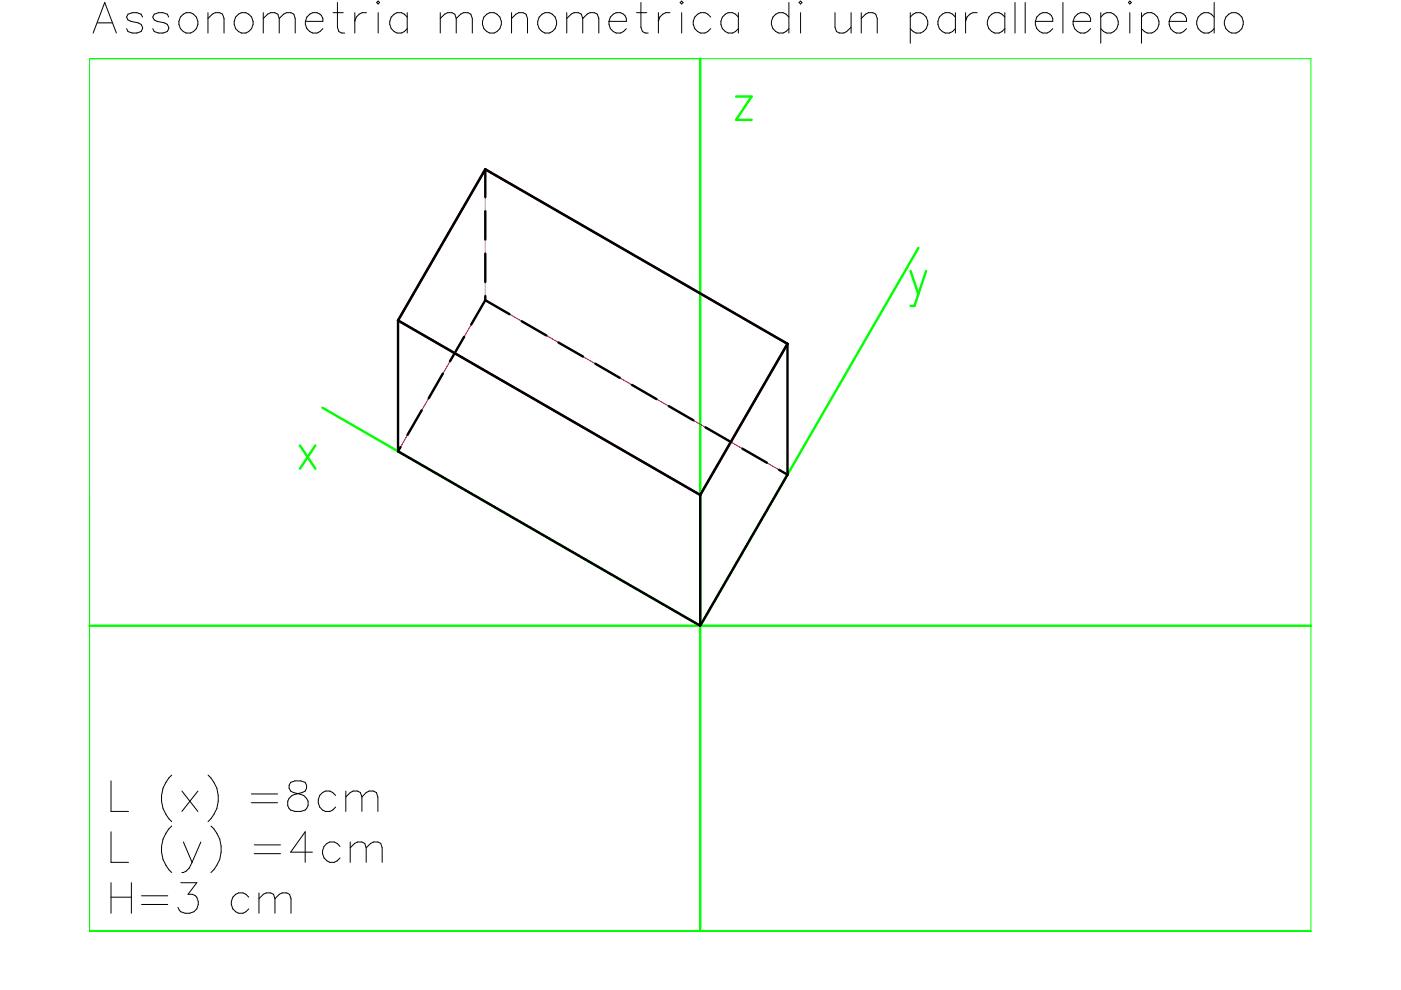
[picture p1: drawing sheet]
<svg xmlns="http://www.w3.org/2000/svg" width="297mm" height="210mm" viewBox="0 0 297 210" stroke-linecap="round" stroke-linejoin="round" font-family="sans-serif">
<path d="M19 12.4h258.9v185h-258.9z" fill="none" stroke="#0f0" stroke-width=".21"/>
<path d="M148.5 12.4v185M156.1 20.5h3.3l-3.3 4.9h3.3M193.1 57.5l1.6 4.9M194.7 52.6l-46.2 80.1-80.1-46.3M196.3 57.5l-2.4 7.4h-.8M63.6 94.4l3.3 5M66.9 94.4l-3.3 5M19 132.7h258.9" fill="none" stroke="#0f0" stroke-width=".51"/>
<path d="M102.9 63.6l64.1 37-18.5 32.1-64.1-37z" fill="none" stroke="#f00" stroke-width=".21"/>
<g fill="none" stroke="#000" stroke-width=".51">
<path d="M102.9 35.9l-18.5 32M102.9 35.9l64.1 37M102.9 35.9v5.9M102.9 44.8v6M102.9 53.8v6M84.4 67.9l64.1 37M84.4 67.9v27.8M93.9 79.2l-3 5.2M98.4 71.4l-3 5.2M102.9 63.6l5.1 3M102.9 63.6l-3 5.2M102.9 62.8v.8"/>
<path d="M110.6 68.1l5.2 3M118.4 72.6l5.2 3M126.2 77.1l5.2 3M167 72.9l-18.5 32M167 72.9v27.7M84.4 95.7l64.1 37M84.9 94.8l-.5 .9M89.4 87l-3 5.2M134 81.6l5.2 3M141.8 86.1l5.2 3M149.6 90.6l5.2 3M157.4 95.1l5.2 3"/>
<path d="M165.2 99.6l1.8 1M148.5 104.9v27.8M167 100.6l-18.5 32.1"/>
</g>
<g fill="none" stroke="#000" stroke-width=".21">
<path d="M19.7 7l2.5-6.5 2.5 6.5M20.7 4.8h3M30.2 3.6l-.3-.6-.9-.3h-.9l-1 .3-.3 .6 .3 .6 2.8 1 .3 .9-.3 .6-.9 .3h-.9l-1-.3-.3-.6M35.8 3.6l-.3-.6-1-.3h-.9l-.9 .3-.3 .6 .3 .6 2.8 1 .3 .6-.3 .9-1 .3h-.9l-.9-.3-.3-.6M38.2 3.6a2.09 2.09 0 0 1 3-.5 2.09 2.09 0 0 1 .4 3 2.09 2.09 0 0 1-2.9 .5 2.09 2.09 0 0 1-.5-3zM44.1 3.9l.9-.9 .6-.3h1l.6 .3 .3 .9v3.1M44.1 2.7v4.3M50 3.6a2.09 2.09 0 0 1 2.9-.5 2.09 2.09 0 0 1 .4 3 2.02 2.02 0 0 1-2.5 .8 2.02 2.02 0 0 1-1.1-2.4zM55.8 3.9l.9-.9 .7-.3h.9l.6 .3 .3 .9M55.8 2.7v4.3M59.2 3.9l.9-.9 .6-.3h1l.6 .3 .3 .9v3.1M59.2 3.9v3.1"/>
<path d="M64.7 4.5a2.04 2.04 0 0 0 1.3 2.3 2.04 2.04 0 0 0 2.5-.7M65.7 3a1.71 1.71 0 0 1 1.9-.2 1.71 1.71 0 0 1 .9 1.7h-3.8l.4-.9zM70.6 2.7h2.2M71.5 .5v5.3l.3 .9 .7 .3h.6M75.2 2.7v4.3M77.7 2.7a2.11 2.11 0 0 0-2.5 1.8M79.9 .5l.3-.3 .3 .3-.3 .3zM80.2 2.7v4.3M86.3 3.6a2.09 2.09 0 0 0-2.9-.5 2.09 2.09 0 0 0-.4 3 1.95 1.95 0 0 0 3.3 0M86.3 2.7v4.3M93.3 3.9l1-.9 .6-.3h.9l.6 .3 .3 .9M93.3 2.7v4.3"/>
<path d="M96.7 3.9l1-.9 .6-.3h.9l.6 .3 .3 .9v3.1M96.7 3.9v3.1M102.6 3.6a2.09 2.09 0 0 1 2.9-.5 2.09 2.09 0 0 1 .5 3 2.02 2.02 0 0 1-2.5 .8 2.02 2.02 0 0 1-1.2-2.4zM108.5 3.9l.9-.9 .6-.3h.9l.6 .3 .3 .9v3.1M108.5 2.7v4.3M114.3 3.6a2.02 2.02 0 0 1 2.5-.8 2.02 2.02 0 0 1 1.2 2.4 2.03 2.03 0 0 1-2.3 1.8 2.03 2.03 0 0 1-1.7-2.5zM120.2 3.9l.9-.9 .6-.3h.9l.7 .3 .2 .9M120.2 2.7v4.3M123.5 3.9l1-.9 .6-.3h.9l.6 .3 .4 .9v3.1M123.5 3.9v3.1M129.1 4.5a2.03 2.03 0 0 0 1.2 2.3 2.03 2.03 0 0 0 2.5-.7M129.4 3.6a1.78 1.78 0 0 1 2.1-.9 1.78 1.78 0 0 1 1.3 1.8h-3.7z"/>
<path d="M135 2.7h2.1M135.9 .5v5.3l.3 .9 .6 .3h.6M139.6 2.7v4.3M142 2.7a2.11 2.11 0 0 0-2.4 1.8M144.2 .5l.3-.3 .3 .3-.3 .3zM144.5 2.7v4.3M150.7 3.6a2.09 2.09 0 0 0-3-.5 2.09 2.09 0 0 0-.4 3 1.95 1.95 0 0 0 3.4 0M156.5 3.6a2.09 2.09 0 0 0-2.9-.5 2.09 2.09 0 0 0-.4 3 1.95 1.95 0 0 0 3.3 0M156.5 2.7v4.3M167.3 3.6a2.09 2.09 0 0 0-3-.5 2.09 2.09 0 0 0-.4 3 1.95 1.95 0 0 0 3.4 0M167.3 .5v6.5M169.4 .5l.3-.3 .3 .3-.3 .3z"/>
<path d="M169.7 2.7v4.3M177 2.7v3.1l.4 .9 .6 .3h.9l.6-.3 .9-.9M180.4 2.7v4.3M182.6 3.9l.9-.9 .6-.3h1l.6 .3 .3 .9v3.1M182.6 2.7v4.3M193 3.6a2.09 2.09 0 0 1 2.9-.5 2.09 2.09 0 0 1 .5 3 1.95 1.95 0 0 1-3.4 0M193 2.7v6.5M202.6 3.6a2.1 2.1 0 0 0-3-.5 2.1 2.1 0 0 0-.4 3 1.97 1.97 0 0 0 3.4 0M202.6 2.7v4.3M204.7 2.7v4.3M207.2 2.7a2.08 2.08 0 0 0-2.5 1.8M213 3.6a2.09 2.09 0 0 0-2.9-.5 2.09 2.09 0 0 0-.4 3 1.95 1.95 0 0 0 3.3 0"/>
<path d="M213 2.7v4.3M215.2 .5v6.5M217.4 .5v6.5M219.5 4.5a2.03 2.03 0 0 0 1.2 2.3 2.03 2.03 0 0 0 2.5-.7M219.8 3.6a1.78 1.78 0 0 1 2.1-.9 1.78 1.78 0 0 1 1.3 1.8h-3.7zM225.4 .5v6.5M227.5 4.5a2.04 2.04 0 0 0 1.2 2.3 2.04 2.04 0 0 0 2.5-.7M227.8 3.6a1.78 1.78 0 0 1 2.1-.9 1.78 1.78 0 0 1 1.3 1.8h-3.7zM233.4 3.6a2.09 2.09 0 0 1 2.9-.5 2.09 2.09 0 0 1 .5 3 1.95 1.95 0 0 1-3.4 0M233.4 2.7v6.5M239.5 .2l.4 .3-.4 .3-.3-.3zM239.5 2.7v4.3"/>
<path d="M242 3.6a2.09 2.09 0 0 1 3-.5 2.09 2.09 0 0 1 .4 3 1.95 1.95 0 0 1-3.4 0M242 2.7v6.5M247.9 4.5a2.03 2.03 0 0 0 1.2 2.3 2.03 2.03 0 0 0 2.5-.7M248.2 3.6a1.78 1.78 0 0 1 2.1-.9 1.78 1.78 0 0 1 1.3 1.8h-3.7zM257.4 3.6a2.09 2.09 0 0 0-2.9-.5 2.09 2.09 0 0 0-.5 3 1.95 1.95 0 0 0 3.4 0M257.4 .5v6.5M259.9 3.6a2.02 2.02 0 0 1 2.5-.8 2.02 2.02 0 0 1 1.2 2.4 2.03 2.03 0 0 1-2.4 1.8 2.03 2.03 0 0 1-1.6-2.5zM23.5 165.6v6.4h3.7M23.5 176.4v6.4h3.7M36.4 164.3a6.7 6.7 0 0 0 0 9.9M36.4 175.1a6.7 6.7 0 0 0 0 9.9M38.6 167.7l3.4 4.3"/>
<path d="M38.9 178.5l1.8 4.3M42 167.7l-3.4 4.3M42.6 178.5l-1.9 4.3M44.1 164.3a6.7 6.7 0 0 1 0 9.9M44.7 175.1a6.7 6.7 0 0 1 0 9.9M53.3 168.3h5.5M53.3 170.2h5.5M53.9 179.1h5.6M61.6 165.9a1.3 1.3 0 0 0 .6 2.1l1.3 .3a1.95 1.95 0 0 1 1.7 1.3 1.95 1.95 0 0 1-.5 2.1 3.1 3.1 0 0 1-3.4-.3 1.98 1.98 0 0 1 1.5-3.1l1.3-.3a1.32 1.32 0 0 0 .6-2.1l-.9-.3h-1.3zM71.2 168.7a2.02 2.02 0 0 0-2.5-.9 2.02 2.02 0 0 0-1.2 2.4 1.98 1.98 0 0 0 1.5 1.8 1.98 1.98 0 0 0 2.2-.9M72.1 179.5a2.09 2.09 0 0 0-3-.5 2.09 2.09 0 0 0-.4 2.9 1.95 1.95 0 0 0 3.4 0M73.3 169l1-1 .6-.3h.9l.6 .3 .3 1"/>
<path d="M73.3 167.7v4.3M74.3 179.7l.9-.9 .6-.3h.9l.6 .3 .3 .9M74.3 178.5v4.3M76.7 169l.9-1 .7-.3h.9l.6 .3 .3 1v3M76.7 169v3M77.6 179.7l1-.9 .6-.3h.9l.6 .3 .3 .9v3.1M77.6 179.7v3.1M23.5 187.2v6.4M23.5 190.2h4.4M27.9 187.2v6.4M30 189.9h5.6M30 191.8h5.6"/>
<path d="M38.3 187.2h3.4l-1.8 2.4a1.76 1.76 0 0 1 2.1 2.2 2.39 2.39 0 0 1-4 1.2l-.3-.6M40.7 182.8a2.51 2.51 0 0 1-2.1 2.2M52.7 190.2a2.1 2.1 0 0 0-2.9-.5 2.1 2.1 0 0 0-.4 3 1.95 1.95 0 0 0 3.3 0M53.9 181h5.6M54.9 190.5l.9-.9 .7-.3h.9l.6 .3 .3 .9M54.9 189.3v4.3M58.3 190.5l.9-.9 .6-.3h1l.6 .3 .3 .9v3.1M58.3 190.5v3.1M66.2 180.7h-4.6l3.1-4.3v6.4"/>
</g>
<path d="M102.9 35.9v27.7M84.4 67.9v27.8M167 72.9v27.7M148.5 104.9v27.8" fill="none" stroke="#f0f" stroke-width=".21"/>
<path d="M102.9 35.9l64.1 37-18.5 32-64.1-37z" fill="none" stroke="#800080" stroke-width=".51"/>
</svg>
